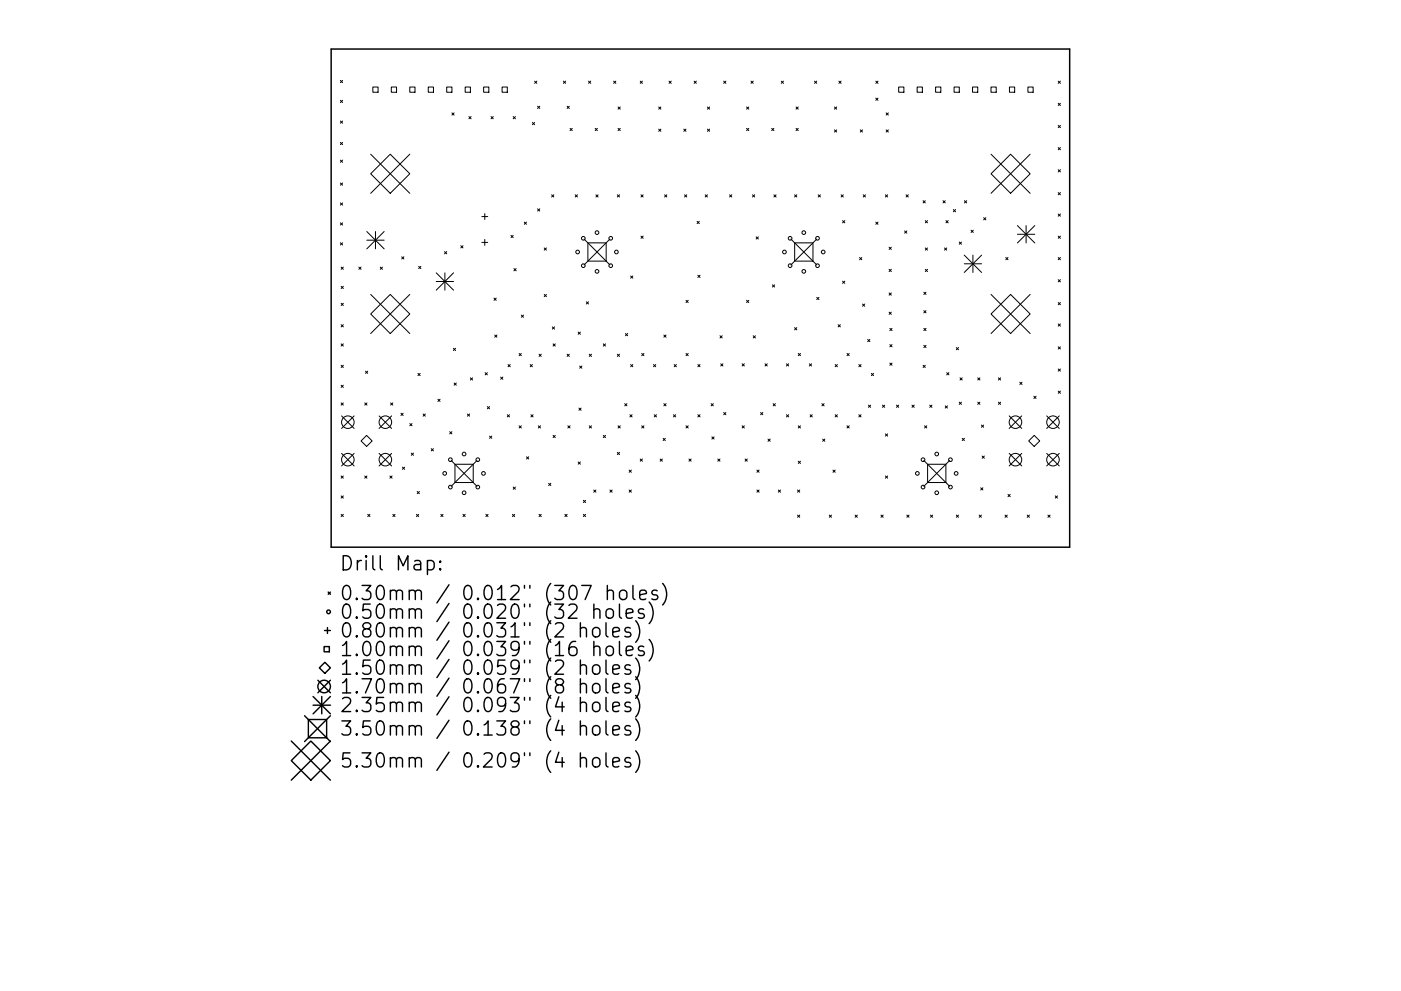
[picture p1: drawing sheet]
<svg xmlns="http://www.w3.org/2000/svg" width="297mm" height="210mm" viewBox="0 0 297 210" stroke-linecap="round" stroke-linejoin="round" font-family="sans-serif">
<path d="M70.2 10.4h156.6v105.7h-156.6z" fill="none" stroke="#000" stroke-width=".31"/>
<g fill="none" stroke="#000" stroke-width=".21">
<path d="M72.2 17.1l.4 .4M72.6 17.1l-.4 .4M79.1 18.5h1.1v1.1h-1.1zM83 18.5h1.1v1.1h-1.1zM86.9 18.5h1.1v1.1h-1.1zM90.8 18.5h1.1v1.1h-1.1zM94.7 18.5h1.1v1.1h-1.1zM98.6 18.5h1.1v1.1h-1.1zM102.5 18.5h1.1v1.1h-1.1zM106.5 18.5h1.1v1.1h-1.1zM113.3 17.2l.5 .5M113.8 17.2l-.5 .5"/>
<path d="M119.5 17.2l.4 .5M119.9 17.2l-.4 .5M124.8 17.2l.4 .5M125.2 17.2l-.4 .5M130.1 17.2l.5 .5M130.6 17.2l-.5 .5M135.7 17.2l.5 .5M136.2 17.2l-.5 .5M141.8 17.2l.5 .5M142.3 17.2l-.5 .5M147.2 17.2l.4 .5M147.6 17.2l-.4 .5"/>
<path d="M153.4 17.2l.5 .5M153.9 17.2l-.5 .5M159.2 17.2l.5 .5M159.7 17.2l-.5 .5M165.6 17.2l.5 .5M166.1 17.2l-.5 .5M172.7 17.2l.5 .5M173.2 17.2l-.5 .5M177.9 17.2l.4 .5M178.3 17.2l-.4 .5M185.7 17.2l.5 .5M186.2 17.2l-.5 .5"/>
<path d="M190.5 18.5h1.1v1.1h-1.1zM194.5 18.5h1.1v1.1h-1.1zM198.4 18.5h1.1v1.1h-1.1zM202.3 18.5h1.1v1.1h-1.1zM206.2 18.5h1.1v1.1h-1.1zM210.1 18.5h1.1v1.1h-1.1zM214 18.5h1.1v1.1h-1.1zM217.9 18.5h1.1v1.1h-1.1zM224.4 17.2l.4 .5M224.8 17.2l-.4 .5M72.2 21.3l.4 .5M72.2 25.7l.4 .4"/>
<path d="M72.2 30.2l.4 .5M72.2 34l.4 .4M72.2 38.8l.4 .5M72.6 21.3l-.4 .5M72.6 25.7l-.4 .4M72.6 30.2l-.4 .5M72.6 34l-.4 .4M72.6 38.8l-.4 .5M78.6 32.7l8.3 8.3M82.7 32.7l4.2 4.2-4.2 4.1-4.1-4.1zM86.9 32.7l-8.3 8.3M95.8 23.9l.5 .5"/>
<path d="M96.3 23.9l-.5 .5M99.4 24.7l.5 .5M99.9 24.7l-.5 .5M104.1 24.7l.5 .5M104.6 24.7l-.5 .5M108.8 24.7l.5 .5M109.3 24.7l-.5 .5M112.9 26l.4 .5M113.3 26l-.4 .5M114 22.5l.4 .5M114.4 22.5l-.4 .5M120.2 22.5l.5 .5"/>
<path d="M120.7 22.5l-.5 .5M120.9 27.2l.4 .5M121.3 27.2l-.4 .5M126.2 27.2l.5 .5M126.7 27.2l-.5 .5M131 22.7l.5 .5M131 27.2l.5 .5M131.5 27.2l-.5 .5M131.5 22.7l-.5 .5M139.7 22.7l.4 .5M139.7 27.4l.4 .5M140.1 22.7l-.4 .5"/>
<path d="M140.1 27.4l-.4 .5M145 27.4l.4 .5M145.4 27.4l-.4 .5M150 22.7l.5 .5M150 27.4l.5 .5M150.5 22.7l-.5 .5M150.5 27.4l-.5 .5M158.3 22.7l.5 .5M158.3 27.2l.5 .5M158.8 22.7l-.5 .5M158.8 27.2l-.5 .5M163.6 27.2l.5 .5"/>
<path d="M164.1 27.2l-.5 .5M168.8 22.7l.4 .5M168.8 27.2l.4 .5M169.2 22.7l-.4 .5M169.2 27.2l-.4 .5M176.9 22.7l.5 .5M176.9 27.6l.5 .4M177.4 27.6l-.5 .4M177.4 22.7l-.5 .5M182.4 27.6l.5 .4M182.9 27.6l-.5 .4M185.7 20.8l.5 .5"/>
<path d="M186.2 20.8l-.5 .5M187.9 23.9l.5 .5M187.9 27.6l.5 .4M188.4 23.9l-.5 .5M188.4 27.6l-.5 .4M210.1 36.9l4.2-4.2 4.1 4.2-4.1 4.1zM210.1 32.7l8.3 8.3M218.4 32.7l-8.3 8.3M224.4 21.9l.4 .5M224.4 26.6l.4 .5M224.4 31.3l.4 .5M224.4 36l.4 .5"/>
<path d="M224.8 21.9l-.4 .5M224.8 26.6l-.4 .5M224.8 31.3l-.4 .5M224.8 36l-.4 .5M72.2 43.1l.4 .4M72.2 47.3l.4 .4M72.2 51.5l.4 .5M72.3 56.7l.5 .4M72.6 43.1l-.4 .4M72.6 47.3l-.4 .4M72.6 51.5l-.4 .5M72.8 56.7l-.5 .4"/>
<path d="M76.1 56.7l.5 .4M76.6 56.7l-.5 .4M77.8 49.1l3.6 3.7M77.8 51h3.6M79.6 49.1v3.7M80.6 56.7l.5 .4M81.1 56.7l-.5 .4M81.4 49.1l-3.6 3.7M85.2 54.5l.4 .5M85.6 54.5l-.4 .5M88.8 56.5l.4 .5M89.2 56.5l-.4 .5"/>
<path d="M92.5 57.9l3.7 3.7M92.5 59.7h3.7M94.2 53.4l.5 .5M94.3 57.9v3.7M94.7 53.4l-.5 .5M96.2 57.9l-3.7 3.7M97.7 52.1l.5 .5M98.2 52.1l-.5 .5M102.2 45.9h1.2M102.2 51.4h1.2M102.8 45.3v1.3M102.8 50.8v1.3"/>
<path d="M108.3 49.9l.5 .5M108.8 49.9l-.5 .5M109 57l.4 .5M109.4 57l-.4 .5M111.2 47.1l.4 .5M111.6 47.1l-.4 .5M114 44.3l.4 .5M114.4 44.3l-.4 .5M115.4 52.6l.5 .5M115.9 52.6l-.5 .5M117 41.3l.4 .5M117.4 41.3l-.4 .5"/>
<path d="M122 41.3l.4 .5M122.4 41.3l-.4 .5M123.8 50.7l5.5 5.5M124.6 51.5h3.9v3.9h-3.9zM126.3 41.3l.5 .5M126.8 41.3l-.5 .5M129.3 50.7l-5.5 5.5M130.9 41.3l.5 .5M131.4 41.3l-.5 .5M133.7 58.6l.5 .4M134.2 58.6l-.5 .4M135.9 41.3l.5 .5"/>
<path d="M135.9 50.1l.5 .5M136.4 41.3l-.5 .5M136.4 50.1l-.5 .5M140.9 41.3l.5 .5M141.4 41.3l-.5 .5M145.1 41.3l.5 .5M145.6 41.3l-.5 .5M147.8 47l.5 .4M148 58.4l.4 .5M148.3 47l-.5 .4M148.4 58.4l-.4 .5M149.5 41.3l.5 .5"/>
<path d="M150 41.3l-.5 .5M154.7 41.3l.5 .5M155.2 41.3l-.5 .5M159.5 41.3l.5 .5M160 41.3l-.5 .5M160.3 50.3l.5 .4M160.8 50.3l-.5 .4M164.1 41.3l.5 .5M164.6 41.3l-.5 .5M167.7 50.7l5.5 5.5M168.5 41.3l.4 .5M168.5 51.5h3.9v3.9h-3.9z"/>
<path d="M168.9 41.3l-.4 .5M173.2 50.7l-5.5 5.5M173.5 41.3l.4 .5M173.9 41.3l-.4 .5M178.3 41.3l.5 .5M178.6 46.8l.5 .5M178.6 59.6l.5 .5M178.8 41.3l-.5 .5M179.1 46.8l-.5 .5M179.1 59.6l-.5 .5M182.2 54.6l.5 .5M182.7 54.6l-.5 .5"/>
<path d="M183 41.3l.5 .5M183.5 41.3l-.5 .5M185.7 47.1l.5 .5M186.2 47.1l-.5 .5M187.7 41.3l.5 .5M188.2 41.3l-.5 .5M188.5 52.4l.5 .5M188.5 57.1l.5 .5M189 52.4l-.5 .5M189 57.1l-.5 .5M191.8 49l.5 .5M192.1 41.3l.5 .5"/>
<path d="M192.3 49l-.5 .5M192.6 41.3l-.5 .5M195.7 42.6l.5 .5M196.2 42.6l-.5 .5M196.2 46.8l.4 .5M196.2 52.6l.4 .5M196.2 57.1l.4 .5M196.6 46.8l-.4 .5M196.6 52.6l-.4 .5M196.6 57.1l-.4 .5M199.9 42.6l.5 .5M200.3 52.6l.4 .5"/>
<path d="M200.4 42.6l-.5 .5M200.6 46.8l.4 .5M200.7 52.6l-.4 .5M201 46.8l-.4 .5M202.1 44.5l.5 .4M202.6 44.5l-.5 .4M203.4 51.4l.5 .4M203.9 51.4l-.5 .4M204.4 54.1l3.7 3.7M204.4 56h3.7M204.5 42.6l.4 .5M204.9 42.6l-.4 .5"/>
<path d="M205.9 48.8l.5 .5M206.3 54.1v3.7M206.4 48.8l-.5 .5M208.1 54.1l-3.7 3.7M208.5 46.2l.5 .5M209 46.2l-.5 .5M213.2 54.6l.5 .5M213.7 54.6l-.5 .5M215.7 47.9l3.7 3.6M215.7 49.7h3.7M217.6 47.9v3.6M219.4 47.9l-3.7 3.6"/>
<path d="M224.4 59.3l.4 .5M224.4 40.9l.4 .4M224.4 45.4l.4 .5M224.4 50.1l.4 .5M224.4 54.6l.4 .5M224.8 59.3l-.4 .5M224.8 40.9l-.4 .4M224.8 45.4l-.4 .5M224.8 50.1l-.4 .5M224.8 54.6l-.4 .5M72.3 60.7l.5 .5M72.3 64.3l.5 .5"/>
<path d="M72.3 68.9l.5 .5M72.3 73l.5 .4M72.3 77.5l.5 .5M72.8 60.7l-.5 .5M72.8 64.3l-.5 .5M72.8 68.9l-.5 .5M72.8 73l-.5 .4M72.8 77.5l-.5 .5M77.5 78.8l.5 .4M78 78.8l-.5 .4M78.6 66.6l4.1-4.1 4.2 4.1-4.2 4.2zM78.6 62.5l8.3 8.3"/>
<path d="M86.9 62.5l-8.3 8.3M88.6 79.2l.5 .5M89.1 79.2l-.5 .5M96.1 73.9l.5 .5M96.6 73.9l-.5 .5M102.9 79.1l.4 .4M103.3 79.1l-.4 .4M104.7 63.3l.5 .4M104.9 71.1l.5 .4M105.2 63.3l-.5 .4M105.4 71.1l-.5 .4M107.7 77.3l.5 .5"/>
<path d="M108.2 77.3l-.5 .5M110.1 75l.4 .5M110.5 75l-.4 .5M110.5 66.9l.5 .4M111 66.9l-.5 .4M112.4 77.3l.5 .5M112.9 77.3l-.5 .5M114.3 75.2l.5 .4M114.8 75.2l-.5 .4M115.4 62.5l.5 .4M115.9 62.5l-.5 .4M117.1 69.4l.5 .4"/>
<path d="M117.3 73l.4 .4M117.6 69.4l-.5 .4M117.7 73l-.4 .4M120.2 75.2l.5 .4M120.7 75.2l-.5 .4M122.6 70.5l.5 .4M122.9 77.7l.5 .4M123.1 70.5l-.5 .4M123.4 77.7l-.5 .4M124.3 64l.5 .5M124.8 64l-.5 .5M124.9 75.2l.5 .4"/>
<path d="M125.4 75.2l-.5 .4M127.9 73l.5 .4M128.4 73l-.5 .4M130.9 75.2l.5 .4M131.4 75.2l-.5 .4M132.6 70.8l.5 .4M133.1 70.8l-.5 .4M133.7 77.3l.5 .5M134.2 77.3l-.5 .5M136.1 75l.4 .5M136.5 75l-.4 .5M138.6 77.3l.4 .5"/>
<path d="M139 77.3l-.4 .5M140.8 71.1l.4 .4M141.2 71.1l-.4 .4M142.9 77.3l.5 .5M143.4 77.3l-.5 .5M145.4 63.7l.5 .5M145.4 75l.5 .5M145.9 63.7l-.5 .5M145.9 75l-.5 .5M148 77.3l.4 .5M148.4 77.3l-.4 .5M152.7 71.2l.4 .5"/>
<path d="M152.8 77.2l.5 .5M153.1 71.2l-.4 .5M153.3 77.2l-.5 .5M157.3 77.2l.5 .5M157.8 77.2l-.5 .5M158.3 63.7l.5 .5M158.8 63.7l-.5 .5M159.7 71.2l.5 .5M160.2 71.2l-.5 .5M162.2 77.2l.5 .5M162.7 77.2l-.5 .5M163.8 60.4l.4 .5"/>
<path d="M164.2 60.4l-.4 .5M166.7 77.2l.5 .5M167.2 77.2l-.5 .5M168.5 69.5l.4 .5M168.9 69.5l-.4 .5M169.2 75l.5 .5M169.7 75l-.5 .5M171.6 77.2l.5 .5M172.1 77.2l-.5 .5M173.2 63.1l.4 .5M173.6 63.1l-.4 .5M177.1 77.3l.4 .5"/>
<path d="M177.5 77.3l-.4 .5M177.7 68.9l.5 .5M178.2 68.9l-.5 .5M179.6 75l.5 .5M180.1 75l-.5 .5M182.1 77.3l.5 .5M182.6 77.3l-.5 .5M182.9 64.5l.4 .5M183.3 64.5l-.4 .5M184 72l.4 .5M184.4 72l-.4 .5M184.7 79.2l.5 .5"/>
<path d="M185.2 79.2l-.5 .5M188.5 62.2l.5 .4M188.5 66.2l.5 .5M188.7 69.7l.4 .4M188.7 73.1l.4 .5M188.7 77l.4 .5M189 66.2l-.5 .5M189 62.2l-.5 .4M189.1 69.7l-.4 .4M189.1 73.1l-.4 .5M189.1 77l-.4 .5M195.7 77.5l.5 .5"/>
<path d="M195.9 62l.4 .5M195.9 65.9l.4 .5M195.9 69.7l.4 .4M195.9 73.3l.4 .4M196.2 77.5l-.5 .5M196.3 65.9l-.4 .5M196.3 62l-.4 .5M196.3 69.7l-.4 .4M196.3 73.3l-.4 .4M200.7 79.1l.5 .4M201.2 79.1l-.5 .4M202.8 73.7l.4 .5"/>
<path d="M203.2 73.7l-.4 .5M210.1 66.6l4.2-4.1 4.1 4.1-4.1 4.2zM210.1 62.5l8.3 8.3M218.4 62.5l-8.3 8.3M224.4 68.7l.4 .5M224.4 64.2l.4 .5M224.4 73.6l.4 .5M224.4 78.3l.4 .5M224.8 64.2l-.4 .5M224.8 68.7l-.4 .5M224.8 73.6l-.4 .5M224.8 78.3l-.4 .5"/>
<path d="M72.3 81.7l.5 .5M72.3 85.5l.5 .5M72.4 88.2l2.7 2.7M72.4 96.2l2.7 2.7M72.8 81.7l-.5 .5M72.8 85.5l-.5 .5M75.1 88.2l-2.7 2.7M75.1 96.2l-2.7 2.7M76.6 93.5l1.1-1.1 1.2 1.1-1.2 1.2zM77.3 85.5l.5 .5M77.8 85.5l-.5 .5M80.4 96.2l2.6 2.7"/>
<path d="M80.4 88.2l2.6 2.7M82.8 85.5l.5 .5M83 88.2l-2.6 2.7M83 96.2l-2.6 2.7M83.3 85.5l-.5 .5M85 87.7l.5 .4M85.3 99.1l.5 .5M85.5 87.7l-.5 .4M85.8 99.1l-.5 .5M86.9 89.9l.5 .4M87.2 96.1l.5 .5M87.4 89.9l-.5 .4"/>
<path d="M87.7 96.1l-.5 .5M89.7 87.8l.5 .5M90.2 87.8l-.5 .5M91.4 95.2l.5 .5M91.9 95.2l-.5 .5M92.8 84.7l.5 .5M93.3 84.7l-.5 .5M95.3 91.6l.5 .5M95.7 97.7l5.4 5.5M95.8 91.6l-.5 .5M96.3 81.3l.5 .4M96.5 98.5h3.8v3.9h-3.8z"/>
<path d="M96.8 81.3l-.5 .4M99.1 87.8l.5 .5M99.6 87.8l-.5 .5M99.7 80.2l.5 .4M100.2 80.2l-.5 .4M101.1 97.7l-5.4 5.5M103.3 86.3l.5 .4M103.8 92.5l.5 .5M103.8 86.3l-.5 .4M104.3 92.5l-.5 .5M106.1 80l.5 .5M106.6 80l-.5 .5"/>
<path d="M107.6 88l.4 .5M108 88l-.4 .5M110.1 90.3l.4 .5M110.5 90.3l-.4 .5M111.6 96.9l.5 .5M112.1 96.9l-.5 .5M112.6 88l.4 .5M113 88l-.4 .5M114.1 90.3l.5 .5M114.6 90.3l-.5 .5M117.3 92.4l.4 .4M117.7 92.4l-.4 .4"/>
<path d="M120.4 90.3l.5 .5M120.9 90.3l-.5 .5M122.6 98l.5 .5M122.7 86.6l.5 .5M123.1 98l-.5 .5M123.2 86.6l-.5 .5M124.9 90.3l.5 .5M125.4 90.3l-.5 .5M127.9 92.4l.5 .4M128.4 92.4l-.5 .4M130.9 96l.5 .4M131 90.3l.5 .5"/>
<path d="M131.4 96l-.5 .4M131.5 90.3l-.5 .5M132.5 85.6l.4 .5M132.9 85.6l-.4 .5M133.4 99.7l.5 .5M133.5 88l.5 .5M133.9 99.7l-.5 .5M134 88l-.5 .5M135.7 97.4l.5 .5M136.1 90.3l.4 .5M136.2 97.4l-.5 .5M136.5 90.3l-.4 .5"/>
<path d="M138.7 88l.5 .5M139.2 88l-.5 .5M140 97.4l.4 .5M140.4 97.4l-.4 .5M140.6 93l.5 .5M140.8 85.6l.4 .5M141.1 93l-.5 .5M141.2 85.6l-.4 .5M142.8 88l.5 .5M143.3 88l-.5 .5M145.4 90.3l.5 .5M145.9 90.3l-.5 .5"/>
<path d="M146.1 97.4l.4 .5M146.5 97.4l-.4 .5M148 88l.4 .5M148.4 88l-.4 .5M150.8 85.6l.4 .5M150.9 92.7l.5 .5M151.2 85.6l-.4 .5M151.4 92.7l-.5 .5M152.2 97.4l.5 .5M152.7 97.4l-.5 .5M153.4 87.5l.5 .5M153.9 87.5l-.5 .5"/>
<path d="M157.3 90.3l.5 .5M157.8 90.3l-.5 .5M158 97.4l.4 .5M158.4 97.4l-.4 .5M160.5 99.7l.4 .5M160.9 99.7l-.4 .5M161.3 87.5l.4 .5M161.7 87.5l-.4 .5M162.8 93.2l.5 .4M163.3 93.2l-.5 .4M163.9 85.6l.5 .5M164.4 85.6l-.5 .5"/>
<path d="M166.7 88l.5 .5M167.2 88l-.5 .5M169.2 90.3l.5 .5M169.2 97.9l.5 .4M169.7 90.3l-.5 .5M169.7 97.9l-.5 .4M171.8 88l.4 .5M172.2 88l-.4 .5M174.3 85.6l.4 .5M174.4 93.2l.5 .4M174.7 85.6l-.4 .5M174.9 93.2l-.5 .4"/>
<path d="M176.6 99.7l.5 .5M177.1 99.7l-.5 .5M177.1 88l.4 .5M177.5 88l-.4 .5M179.6 90.3l.5 .5M180.1 90.3l-.5 .5M182.1 88l.5 .5M182.6 88l-.5 .5M184.1 86l.5 .4M184.6 86l-.5 .4M187.1 86l.5 .4M187.6 86l-.5 .4"/>
<path d="M187.7 92.1l.5 .4M188.2 92.1l-.5 .4M190.1 86l.4 .4M190.5 86l-.4 .4M193.4 86l.4 .4M193.8 86l-.4 .4M195.9 97.7l5.4 5.5M196 90.3l.5 .5M196.5 90.3l-.5 .5M196.7 98.5h3.8v3.9h-3.8zM197.1 86l.5 .4M197.6 86l-.5 .4"/>
<path d="M200.4 86.1l.5 .5M200.9 86.1l-.5 .5M201.3 97.7l-5.4 5.5M203.4 85.3l.5 .5M203.5 80.2l.5 .4M203.9 85.3l-.5 .5M204 80.2l-.5 .4M204 93l.5 .5M204.5 93l-.5 .5M207.3 80.2l.5 .4M207.3 85.3l.5 .5M207.8 80.2l-.5 .4"/>
<path d="M207.8 85.3l-.5 .5M208.1 90.2l.4 .5M208.2 96.8l.5 .4M208.5 90.2l-.4 .5M208.7 96.8l-.5 .4M211.7 80.2l.5 .4M211.7 85.3l.5 .5M212.2 85.3l-.5 .5M212.2 80.2l-.5 .4M214 96.2l2.6 2.7M214 88.2l2.6 2.7M216.2 81.1l.5 .5"/>
<path d="M216.6 88.2l-2.6 2.7M216.6 96.2l-2.6 2.7M216.7 81.1l-.5 .5M218.1 93.5l1.2-1.1 1.1 1.1-1.1 1.2zM219.2 84.1l.5 .4M219.7 84.1l-.5 .4M221.9 88.2l2.7 2.7M221.9 96.2l2.7 2.7M224.4 83l.4 .4M224.6 88.2l-2.7 2.7M224.6 96.2l-2.7 2.7M224.8 83l-.4 .4"/>
<path d="M72.3 101l.5 .5M72.3 105.2l.5 .5M72.3 109.1l.5 .5M72.8 101l-.5 .5M72.8 105.2l-.5 .5M72.8 109.1l-.5 .5M77.3 101l.5 .5M77.8 101l-.5 .5M78 109.1l.4 .5M78.4 109.1l-.4 .5M82.7 101l.4 .5M83.1 101l-.4 .5"/>
<path d="M83.3 109.1l.5 .5M83.8 109.1l-.5 .5M88.3 109.1l.5 .5M88.5 104.3l.4 .4M88.8 109.1l-.5 .5M88.9 104.3l-.4 .4M93.5 109.1l.4 .5M93.9 109.1l-.4 .5M98.2 109.1l.4 .5M98.6 109.1l-.4 .5M103 109.1l.5 .5M103.5 109.1l-.5 .5"/>
<path d="M108.7 109.1l.4 .5M108.8 103.3l.5 .5M109.1 109.1l-.4 .5M109.3 103.3l-.5 .5M114.3 109.1l.5 .5M114.8 109.1l-.5 .5M116.3 102.6l.5 .4M116.8 102.6l-.5 .4M119.8 109.1l.4 .5M120.2 109.1l-.4 .5M123.7 106.2l.5 .4M123.7 109.1l.5 .5"/>
<path d="M124.2 106.2l-.5 .4M124.2 109.1l-.5 .5M125.9 104l.4 .4M126.3 104l-.4 .4M129.3 104l.5 .4M129.8 104l-.5 .4M133.4 104l.5 .4M133.9 104l-.5 .4M160.5 104l.4 .4M160.9 104l-.4 .4M165 104l.5 .4M165.5 104l-.5 .4"/>
<path d="M169.1 104l.5 .4M169.1 109.3l.5 .5M169.6 104l-.5 .4M169.6 109.3l-.5 .5M175.8 109.3l.5 .5M176.3 109.3l-.5 .5M181.3 109.3l.5 .5M181.8 109.3l-.5 .5M186.8 109.3l.5 .5M187.3 109.3l-.5 .5M187.7 101l.5 .5M188.2 101l-.5 .5"/>
<path d="M192.3 109.3l.4 .5M192.7 109.3l-.4 .5M197.3 109.3l.4 .5M197.7 109.3l-.4 .5M202.8 109.3l.4 .5M203.2 109.3l-.4 .5M207.6 109.3l.5 .5M207.9 103.5l.5 .5M208.1 109.3l-.5 .5M208.4 103.5l-.5 .5M213.1 109.3l.5 .5M213.6 109.3l-.5 .5"/>
<path d="M213.7 104.9l.5 .5M214.2 104.9l-.5 .5M217.8 109.3l.5 .5M218.3 109.3l-.5 .5M222.2 109.3l.4 .5M222.6 109.3l-.4 .5M223.7 105.2l.5 .5M224.2 105.2l-.5 .5"/>
<circle cx="122.5" cy="53.5" r=".39"/>
<circle cx="123.7" cy="56.4" r=".39"/>
<circle cx="123.7" cy="50.6" r=".39"/>
<circle cx="126.6" cy="49.4" r=".39"/>
<circle cx="126.6" cy="57.6" r=".39"/>
<circle cx="129.5" cy="56.4" r=".39"/>
<circle cx="129.5" cy="50.6" r=".39"/>
<circle cx="130.7" cy="53.5" r=".39"/>
<circle cx="166.3" cy="53.5" r=".39"/>
<circle cx="167.5" cy="56.4" r=".39"/>
<circle cx="167.5" cy="50.6" r=".39"/>
<circle cx="170.4" cy="49.4" r=".39"/>
<circle cx="170.4" cy="57.6" r=".39"/>
<circle cx="173.3" cy="56.4" r=".39"/>
<circle cx="173.3" cy="50.6" r=".39"/>
<circle cx="174.5" cy="53.5" r=".39"/>
<circle cx="73.8" cy="89.6" r="1.33"/>
<circle cx="73.8" cy="97.5" r="1.33"/>
<circle cx="81.7" cy="89.6" r="1.33"/>
<circle cx="81.7" cy="97.5" r="1.33"/>
<circle cx="95.5" cy="97.5" r=".39"/>
<circle cx="98.4" cy="96.3" r=".39"/>
<circle cx="101.3" cy="97.5" r=".39"/>
<circle cx="195.7" cy="97.5" r=".39"/>
<circle cx="198.6" cy="96.3" r=".39"/>
<circle cx="201.5" cy="97.5" r=".39"/>
<circle cx="215.3" cy="89.6" r="1.33"/>
<circle cx="215.3" cy="97.5" r="1.33"/>
<circle cx="223.3" cy="89.6" r="1.33"/>
<circle cx="223.3" cy="97.5" r="1.33"/>
<circle cx="94.3" cy="100.4" r=".39"/>
<circle cx="95.5" cy="103.3" r=".39"/>
<circle cx="98.4" cy="104.5" r=".39"/>
<circle cx="101.3" cy="103.3" r=".39"/>
<circle cx="102.5" cy="100.4" r=".39"/>
<circle cx="194.5" cy="100.4" r=".39"/>
<circle cx="195.7" cy="103.3" r=".39"/>
<circle cx="198.6" cy="104.5" r=".39"/>
<circle cx="201.5" cy="103.3" r=".39"/>
<circle cx="202.7" cy="100.4" r=".39"/>
</g>
<g fill="none" stroke="#000" stroke-width=".3">
<path d="M72.8 117.9a1.58 1.58 0 0 1 1.7 1 1.58 1.58 0 0 1-.6 1.9l-1.1 .1zM75.8 118.9v2M76.6 118.9a.77 .77 0 0 0-.8 .6M77.6 117.9l-.1 .2 .1 .1 .2-.1-.2-.2v.3M77.6 118.9v2M79.1 117.9v2.6l.4 .4M80.6 117.9v2.6l.5 .4M87.9 119.1l.3-.2 .9 .2 .1 .2v1.6M89.2 119.6l-1 .2a.59 .59 0 0 0-.4 .5 .59 .59 0 0 0 .4 .6l1-.1M90.6 119.1l.9-.2 .6 .6v.8l-.3 .5-.3 .1-.9-.1M90.6 118.9v3M93.3 119.1l.2 .1-.2 .1-.1-.1 .1-.1v.2"/>
<path d="M68.7 137.2h1.1v1.1h-1.1zM68.8 133.8h1.3M69.4 133.1v1.3M69.6 125.6l.5 .5M70.1 125.6l-.5 .5M72.6 136.9l.9-.8v3M72.6 139.1h1.7M72.9 124.5a.72 .72 0 0 1 .7-.3 .72 .72 0 0 1 .6 .6 1.76 1.76 0 0 1-.6 2.4 .77 .77 0 0 1-.8-.6 2.56 2.56 0 0 1 .1-2.1zM73.1 128.3a.71 .71 0 0 1 1.1 .4 1.76 1.76 0 0 1-.6 2.5 .77 .77 0 0 1-.8-.6 2.34 2.34 0 0 1 .3-2.3zM73.1 132.3a.71 .71 0 0 1 1.1 .4 1.76 1.76 0 0 1-.6 2.4 .77 .77 0 0 1-.8-.5 2.34 2.34 0 0 1 .3-2.3zM75.6 126.9l.2 .2-.2 .1-.1-.1 .1-.2v.3M75.6 130.9l.2 .1-.2 .2-.1-.2 .1-.1v.3"/>
<path d="M75.6 134.8l.2 .2-.2 .1-.1-.1 .1-.2v.3M75.6 138.8l.2 .1-.2 .2-.1-.2 .1-.1v.3M76.8 124.2h1.8l-1 1.2a.81 .81 0 0 1 1 .5v.7l-.3 .5-.2 .1h-.9l-.4-.3M77.3 136.2a.71 .71 0 0 1 1.2 .5 1.76 1.76 0 0 1-.6 2.4 .77 .77 0 0 1-.8-.6 2.34 2.34 0 0 1 .2-2.3zM77.5 133.4l-.3-.1a.62 .62 0 0 1-.3-.7 .62 .62 0 0 1 .6-.5l.8 .2a.62 .62 0 0 1 .3 .6 .62 .62 0 0 1-.5 .5h-.6l-.6 .6 .2 .8 .4 .3 .8-.1 .3-.4-.1-.9-.4-.3M78.5 128.2h-1.4l-.2 1.4 .4-.3 1 .2 .3 .4-.1 1-.4 .3h-.8l-.4-.3M80.1 124.5a.72 .72 0 0 1 .7-.3 .72 .72 0 0 1 .5 .6 1.76 1.76 0 0 1-.5 2.4 .77 .77 0 0 1-.9-.6 2.56 2.56 0 0 1 .2-2.1zM80.1 128.5a.72 .72 0 0 1 .7-.3 .72 .72 0 0 1 .5 .5 1.76 1.76 0 0 1-.5 2.5 .77 .77 0 0 1-.9-.6 2.56 2.56 0 0 1 .2-2.1zM80.1 132.4a.72 .72 0 0 1 .7-.3 .72 .72 0 0 1 .5 .6 1.76 1.76 0 0 1-.5 2.4 .77 .77 0 0 1-.9-.5 2.56 2.56 0 0 1 .2-2.2zM80.1 136.4a.72 .72 0 0 1 .7-.3 .72 .72 0 0 1 .5 .6 1.76 1.76 0 0 1-.5 2.4 .77 .77 0 0 1-.9-.6 2.56 2.56 0 0 1 .2-2.1zM82.8 125.5a.74 .74 0 0 1 1.3 .1v1.6M82.8 129.5a.75 .75 0 0 1 1.3 .1v1.6"/>
<path d="M82.8 133.4a.74 .74 0 0 1 1.3 .2v1.5M82.8 137.4a.75 .75 0 0 1 1.3 .1v1.6M82.8 125.2v2M82.8 129.2v2M82.8 133.1v2M82.8 137.1v2M84.1 125.6l.4-.4 .7 .2 .1 .2v1.6M84.1 129.6l.4-.4 .7 .1 .1 .3v1.6M84.1 133.6l.4-.5 .7 .2 .1 .3v1.5M84.1 137.5l.4-.4 .7 .1 .1 .3v1.6M84.5 120.9v-3l1 2.2 1-2.2v3M86.8 125.5a.74 .74 0 0 1 1.3 .1v1.6"/>
<path d="M86.8 129.5a.75 .75 0 0 1 1.3 .1v1.6M86.8 133.4a.74 .74 0 0 1 1.3 .2v1.5M86.8 137.4a.75 .75 0 0 1 1.3 .1v1.6M86.8 125.2v2M86.8 129.2v2M86.8 133.1v2M86.8 137.1v2M88.1 125.6l.4-.4 .7 .2 .1 .2v1.6M88.1 129.6l.4-.4 .7 .1 .1 .3v1.6M88.1 133.6l.4-.5 .7 .2 .1 .3v1.5M88.1 137.5l.4-.4 .7 .1 .1 .3v1.6M93.3 120.6l.2 .2-.2 .1-.1-.1 .1-.2v.3"/>
<path d="M95.2 124.1l-2.6 3.8M95.2 128l-2.6 3.9M95.2 132l-2.6 3.8M95.2 135.9l-2.6 3.9M95.2 139.9l-2.6 3.9M98.6 124.5a.72 .72 0 0 1 .8-.3 .72 .72 0 0 1 .5 .6 1.76 1.76 0 0 1-.6 2.4 .77 .77 0 0 1-.8-.6 2.56 2.56 0 0 1 .1-2.1zM98.6 132.4a.72 .72 0 0 1 .8-.3 .72 .72 0 0 1 .5 .6 1.76 1.76 0 0 1-.6 2.4 .77 .77 0 0 1-.8-.5 2.56 2.56 0 0 1 .1-2.2zM98.8 128.3a.71 .71 0 0 1 1.1 .4 1.76 1.76 0 0 1-.6 2.5 .77 .77 0 0 1-.8-.6 2.34 2.34 0 0 1 .3-2.3zM98.8 136.2a.71 .71 0 0 1 1.1 .5 1.76 1.76 0 0 1-.6 2.4 .77 .77 0 0 1-.8-.6 2.34 2.34 0 0 1 .3-2.3zM101.3 126.9l.2 .2-.2 .1-.1-.1 .1-.2v.3M101.3 130.9l.2 .1-.2 .2-.1-.2 .1-.1v.3M101.3 134.8l.2 .2-.2 .1-.1-.1 .1-.2v.3"/>
<path d="M101.3 138.8l.2 .1-.2 .2-.1-.2 .1-.1v.3M102.9 124.5a.72 .72 0 0 1 .7-.3 .72 .72 0 0 1 .6 .6 1.76 1.76 0 0 1-.6 2.4 .77 .77 0 0 1-.8-.6 2.56 2.56 0 0 1 .1-2.1zM103.1 128.3a.71 .71 0 0 1 1.1 .4 1.76 1.76 0 0 1-.6 2.5 .77 .77 0 0 1-.8-.6 2.34 2.34 0 0 1 .3-2.3zM103.1 132.3a.71 .71 0 0 1 1.1 .4 1.76 1.76 0 0 1-.6 2.4 .77 .77 0 0 1-.8-.5 2.34 2.34 0 0 1 .3-2.3zM103.1 136.2a.71 .71 0 0 1 1.1 .5 1.76 1.76 0 0 1-.6 2.4 .77 .77 0 0 1-.8-.6 2.34 2.34 0 0 1 .3-2.3zM105.3 132.1h1.9l-1 1.2a.81 .81 0 0 1 1 .5v.8l-.3 .4-.3 .1h-.8l-.5-.3M105.3 136.1h1.9l-1 1.1a.81 .81 0 0 1 1 .6v.7l-.3 .4-.3 .2h-.8l-.5-.3M105.5 125.1l.8-.9v3M105.5 128.5l.4-.3h.7a.81 .81 0 0 1 .5 1.3l-1.8 1.7h1.9M105.5 127.2h1.7M108.3 124.5l.5-.3h.7a.81 .81 0 0 1 .4 1.3l-1.7 1.7h1.9M108.3 133l.9-.9v3"/>
<path d="M108.3 135.1h1.8M108.6 128.5a.72 .72 0 0 1 .8-.3 .72 .72 0 0 1 .5 .5 1.76 1.76 0 0 1-.6 2.5 .77 .77 0 0 1-.8-.6 2.56 2.56 0 0 1 .1-2.1zM110.1 137.4l-.6 .5h-.6l-.6-.5v-.7l.3-.5 .9-.1 .4 .3a1.98 1.98 0 0 1-.7 2.7h-.6M111.2 124.2v.6M111.2 128.2v.5M111.2 132.1v.6M111.2 136.1v.6M112.3 124.2v.6M112.3 128.2v.5M112.3 132.1v.6M112.3 136.1v.6M116.8 123.8a3.4 3.4 0 0 0 0 4.6"/>
<path d="M116.8 127.7a3.4 3.4 0 0 0 0 4.6M116.8 131.7a3.4 3.4 0 0 0 0 4.6M116.8 135.7a3.4 3.4 0 0 0 0 4.5M116.8 139.6a3.4 3.4 0 0 0 0 4.6M117.6 124.2h1.9l-1 1.2a.81 .81 0 0 1 1 .5v.7l-.3 .5-.3 .1h-.8l-.5-.3M117.6 128.2h1.9l-1 1.1a.81 .81 0 0 1 1 .6v.7l-.3 .4-.3 .2h-.8l-.5-.3M117.8 132.4l.4-.3h.7a.81 .81 0 0 1 .4 1.3l-1.7 1.7h1.9M117.8 136.9l.8-.8v3M117.8 139.1h1.7M120.6 128.5l.5-.3h.7a.81 .81 0 0 1 .4 1.3l-1.7 1.7h1.8M120.9 124.5a.72 .72 0 0 1 .7-.3 .72 .72 0 0 1 .6 .6 1.76 1.76 0 0 1-.6 2.4 .77 .77 0 0 1-.8-.6 2.56 2.56 0 0 1 .1-2.1zM122.1 136.1a1.19 1.19 0 0 0-1.5 1.3v1.1l.3 .4 .9 .2 .4-.3 .1-1-.2-.4-.9-.2-.6 .6"/>
<path d="M123.1 133.4a.74 .74 0 0 1 1.2 .2v1.5M123.1 132.1v3M123.3 124.2h2l-1.2 3M125.8 133.4a.81 .81 0 0 1 .8-.3 .81 .81 0 0 1 .6 .6v.9a.81 .81 0 0 1-.8 .6 .81 .81 0 0 1-.8-.6v-.9zM125.9 129.5a.75 .75 0 0 1 1.3 .1v1.6M125.9 137.4a.75 .75 0 0 1 1.3 .1v1.6M125.9 128.2v3M125.9 136.1v3M128.5 132.1v2.6l.4 .4M128.6 129.5a.81 .81 0 0 1 .8-.3 .81 .81 0 0 1 .7 .5v.9a.81 .81 0 0 1-.8 .6 .81 .81 0 0 1-.8-.6v-.9zM128.6 137.4a.81 .81 0 0 1 .8-.3 .81 .81 0 0 1 .7 .6v.8a.81 .81 0 0 1-.8 .6 .81 .81 0 0 1-.8-.6v-.8zM128.8 125.5a.74 .74 0 0 1 1.3 .1v1.6"/>
<path d="M128.8 124.2v3M129.9 134.1l1.4-.3-.1-.5-.9-.2-.4 .5v1.1l.2 .3 .2 .1 .9-.1M131.3 128.2v2.5l.5 .5M131.3 136.1v2.6l.5 .4M131.5 125.5a.81 .81 0 0 1 .8-.3 .81 .81 0 0 1 .6 .6v.8a.81 .81 0 0 1-.8 .6 .81 .81 0 0 1-.8-.6v-.8zM132.8 130.2l1.4-.3-.1-.6-.9-.1-.4 .4v1.1l.1 .3 .3 .2 .9-.2M132.8 138.1l1.4-.3-.1-.6-.9-.1-.4 .4v1.2l.1 .2 .3 .2 .9-.2M133.6 133.3l-.7-.2-.4 .5 .1 .4 1 .3 .2 .3-.2 .4-.3 .1-.8-.1M134.2 124.2v2.6l.4 .4M134.8 131.7a3.4 3.4 0 0 1 0 4.6M134.8 139.6a3.4 3.4 0 0 1 0 4.6M135.6 126.2l1.5-.3-.2-.5-.8-.2-.5 .4v1.2l.2 .3 .3 .1 .8-.1"/>
<path d="M136.5 129.3l-.7-.1-.5 .4 .2 .4 1 .3 .1 .3-.1 .4-.3 .2-.9-.2M136.5 137.2l-.7-.1-.5 .4 .2 .4 1 .3 .1 .3-.1 .4-.3 .2-.9-.2M137.6 127.7a3.4 3.4 0 0 1 0 4.6M137.6 135.7a3.4 3.4 0 0 1 0 4.5M139.3 125.4l-.7-.2-.4 .4 .1 .5 1 .3 .2 .2-.2 .5-.2 .1-.9-.1M140.5 123.8a3.4 3.4 0 0 1 0 4.6M61.8 157.2l8.3 8.3M64.6 151.9l5.5 5.4M65.4 152.7h3.9v3.8h-3.9zM66.4 147.8l3.7 3.7M66.4 149.6h3.7M67.4 144.3l2.7 2.7"/>
<path d="M67.7 141.7l1.2-1.2 1.2 1.2-1.2 1.2zM68.2 147.8v3.7M70.1 144.3l-2.7 2.7M70.1 147.8l-3.7 3.7M70.1 151.9l-5.5 5.4M70.1 157.2l-8.3 8.3M72.5 153h1.8l-1 1.1a.81 .81 0 0 1 1 .6v.7l-.2 .4-.3 .2h-.9l-.4-.3M72.6 140.9l.9-.9v3M72.6 144.9l.9-.9v3M72.6 148.3l.5-.3h.7a.81 .81 0 0 1 .4 1.3l-1.7 1.7h1.8M72.6 143h1.7M72.6 147h1.7"/>
<path d="M74.2 159.7h-1.4l-.2 1.5 .5-.3 1 .1 .2 .4-.1 1-.4 .3h-.7l-.5-.3M75.6 142.8l.2 .1-.2 .1-.1-.1 .1-.1v.2M75.6 146.7l.2 .2-.2 .1-.1-.1 .1-.2v.3M75.6 150.7l.2 .1-.2 .2-.1-.2 .1-.1v.3M75.6 155.7l.2 .1-.2 .2-.1-.2 .1-.1v.3M76.8 144h2l-1.3 3M76.8 148h1.8l-1 1.1a.81 .81 0 0 1 1 .6v.7l-.3 .4-.2 .2h-.9l-.4-.3M76.8 159.7h1.8l-1 1.2a.81 .81 0 0 1 1 .5v.8l-.3 .4-.2 .1h-.9l-.4-.3M78.5 140h-1.4l-.2 1.5 .4-.3 1 .1 .3 .5-.1 1-.4 .2h-.8l-.4-.2M78.5 153h-1.4l-.2 1.4 .4-.3 1 .1 .3 .5-.1 1-.4 .3h-.8l-.4-.3M80.1 140.3a.72 .72 0 0 1 .7-.2 .72 .72 0 0 1 .5 .5 1.76 1.76 0 0 1-.5 2.4 .77 .77 0 0 1-.9-.5 2.56 2.56 0 0 1 .2-2.2zM80.1 144.3a.72 .72 0 0 1 .7-.3 .72 .72 0 0 1 .5 .6 1.76 1.76 0 0 1-.5 2.4 .77 .77 0 0 1-.9-.6 2.56 2.56 0 0 1 .2-2.1z"/>
<path d="M80.1 153.2a.72 .72 0 0 1 .7-.2 .72 .72 0 0 1 .5 .5 1.76 1.76 0 0 1-.5 2.5 .77 .77 0 0 1-.9-.6 2.56 2.56 0 0 1 .2-2.2zM81.3 148h-1.4l-.1 1.4 .4-.3 1 .2 .3 .4-.2 1-.4 .3h-.7l-.4-.3M82.8 141.3a.74 .74 0 0 1 1.3 .2v1.5M82.8 145.3a.75 .75 0 0 1 1.3 .1v1.6M82.8 149.3a.75 .75 0 0 1 1.3 .1v1.6M82.8 154.2a.75 .75 0 0 1 1.3 .2v1.6M82.8 141v2M82.8 145v2M82.8 149v2M82.8 154v2M84.1 141.5l.4-.5 .7 .2 .1 .3v1.5M84.1 145.4l.4-.4 .7 .2 .1 .2v1.6"/>
<path d="M84.1 149.4l.4-.4 .7 .1 .1 .3v1.6M84.1 154.4l.4-.4 .7 .1 .1 .3v1.6M86.8 141.3a.74 .74 0 0 1 1.3 .2v1.5M86.8 145.3a.75 .75 0 0 1 1.3 .1v1.6M86.8 149.3a.75 .75 0 0 1 1.3 .1v1.6M86.8 154.2a.75 .75 0 0 1 1.3 .2v1.6M86.8 141v2M86.8 145v2M86.8 149v2M86.8 154v2M88.1 141.5l.4-.5 .7 .2 .1 .3v1.5M88.1 145.4l.4-.4 .7 .2 .1 .2v1.6"/>
<path d="M88.1 149.4l.4-.4 .7 .1 .1 .3v1.6M88.1 154.4l.4-.4 .7 .1 .1 .3v1.6M95.2 143.9l-2.6 3.8M95.2 147.8l-2.6 3.9M95.2 152.8l-2.6 3.9M95.2 159.6l-2.6 3.8M98.6 140.3a.72 .72 0 0 1 .8-.2 .72 .72 0 0 1 .5 .5 1.76 1.76 0 0 1-.6 2.4 .77 .77 0 0 1-.8-.5 2.56 2.56 0 0 1 .1-2.2zM98.6 148.3a.72 .72 0 0 1 .8-.3 .72 .72 0 0 1 .5 .5 1.76 1.76 0 0 1-.6 2.5 .77 .77 0 0 1-.8-.6 2.56 2.56 0 0 1 .1-2.1zM98.6 153.2a.72 .72 0 0 1 .8-.2 .72 .72 0 0 1 .5 .5 1.76 1.76 0 0 1-.6 2.5 .77 .77 0 0 1-.8-.6 2.56 2.56 0 0 1 .1-2.2zM98.8 144.2a.71 .71 0 0 1 1.1 .4 1.76 1.76 0 0 1-.6 2.4 .77 .77 0 0 1-.8-.6 2.34 2.34 0 0 1 .3-2.2zM101.3 142.8l.2 .1-.2 .1-.1-.1 .1-.1v.2M101.3 146.7l.2 .2-.2 .1-.1-.1 .1-.2v.3"/>
<path d="M101.3 150.7l.2 .1-.2 .2-.1-.2 .1-.1v.3M101.3 155.7l.2 .1-.2 .2-.1-.2 .1-.1v.3M102.6 153.8l.9-.8v3M102.6 156h1.7M103.1 140.2a.71 .71 0 0 1 1.1 .4 1.76 1.76 0 0 1-.6 2.4 .77 .77 0 0 1-.8-.5 2.34 2.34 0 0 1 .3-2.3zM103.1 144.2a.71 .71 0 0 1 1.1 .4 1.76 1.76 0 0 1-.6 2.4 .77 .77 0 0 1-.8-.6 2.34 2.34 0 0 1 .3-2.2zM103.1 148.1a.71 .71 0 0 1 1.1 .4 1.76 1.76 0 0 1-.6 2.5 .77 .77 0 0 1-.8-.6 2.34 2.34 0 0 1 .3-2.3zM105.3 153h1.9l-1 1.1a.81 .81 0 0 1 1 .6v.7l-.3 .4-.3 .2h-.8l-.5-.3M105.9 159.9a.71 .71 0 0 1 1.2 .4 1.76 1.76 0 0 1-.6 2.4 .77 .77 0 0 1-.9-.5 2.34 2.34 0 0 1 .3-2.3zM106.9 144a1.19 1.19 0 0 0-1.4 1.3v1.1l.3 .5 .8 .1 .5-.3 .1-1-.3-.4-.8-.1-.6 .5M107.1 140h-1.5l-.1 1.5 .4-.3 1 .1 .3 .5-.1 1-.5 .2h-.7l-.4-.2M107.2 149.3l-.6 .5h-.5l-.6-.5v-.8l.3-.4 .8-.1 .5 .3a1.98 1.98 0 0 1-.8 2.7h-.5"/>
<path d="M108.2 144h2l-1.3 3M108.2 148h1.9l-1 1.1a.81 .81 0 0 1 1 .6v.7l-.3 .4-.3 .2h-.9l-.4-.3M108.9 154.2l-.3-.1a.62 .62 0 0 1-.2-.7 .62 .62 0 0 1 .5-.4l.9 .1a.62 .62 0 0 1 .2 .7 .62 .62 0 0 1-.5 .4l-.9 .2-.3 .4v.6l.6 .6h.6l.6-.6v-.6l-.6-.6M110.1 141.3l-.6 .6-.9-.1-.3-.5v-.7l.3-.4 .9-.2 .4 .3a1.98 1.98 0 0 1-.7 2.7h-.6M111.2 140v.6M111.2 144v.6M111.2 148v.5M111.2 153v.5M111.2 159.7v.6M112.3 140v.6M112.3 144v.6M112.3 148v.5"/>
<path d="M112.3 153v.5M112.3 159.7v.6M116.8 143.6a3.4 3.4 0 0 0 0 4.6M116.8 147.5a3.4 3.4 0 0 0 0 4.6M116.8 152.5a3.4 3.4 0 0 0 0 4.6M116.8 159.3a3.4 3.4 0 0 0 0 4.6M117.8 140.3l.4-.3h.7a.81 .81 0 0 1 .4 1.3l-1.7 1.7h1.9M118.3 145.3l-.2-.1a.62 .62 0 0 1-.3-.7 .62 .62 0 0 1 .5-.5l.9 .2a.62 .62 0 0 1 .3 .6 .62 .62 0 0 1-.6 .5l-.8 .1-.3 .5 .1 .8 .4 .3 .9-.1 .3-.5v-.5l-.6-.6M118.5 147.8l-.7 2.2h1.8M118.5 152.8l-.7 2.2h1.8M118.5 159.6l-.7 2.1h1.8M119.2 149v2"/>
<path d="M119.2 154v2M123.1 141.3a.74 .74 0 0 1 1.2 .2v1.5M123.1 145.3a.74 .74 0 0 1 1.2 .1v1.6M123.1 149.3a.74 .74 0 0 1 1.2 .1v1.6M123.1 154.2a.74 .74 0 0 1 1.2 .2v1.6M123.1 140v3M123.1 144v3M123.1 148v3M123.1 153v3M123.1 159.7v3M125.8 141.3a.81 .81 0 0 1 .8-.3 .81 .81 0 0 1 .6 .6v.9a.81 .81 0 0 1-.8 .6 .81 .81 0 0 1-.8-.6v-.9zM125.9 145.2a.81 .81 0 0 1 1.3 .4v.8a.81 .81 0 0 1-.8 .6 .81 .81 0 0 1-.8-.6v-.8z"/>
<path d="M125.9 149.1a.81 .81 0 0 1 1.3 .4v.9a.81 .81 0 0 1-.8 .6 .81 .81 0 0 1-.8-.6v-.9zM125.9 154.1a.81 .81 0 0 1 1.3 .4v.9a.81 .81 0 0 1-.8 .6 .81 .81 0 0 1-.8-.6v-.9zM128.5 140v2.6l.4 .4M128.5 144v2.6l.4 .4M128.5 148v2.5l.4 .5M128.5 153v2.5l.4 .5M128.5 159.7v2.6l.4 .4M129.9 142l1.4-.2-.1-.6-.9-.2-.4 .5v1.1l.2 .3 .2 .1 .9-.1M129.9 146l1.4-.3-.1-.5-.9-.2-.4 .4v1.2l.2 .3 .2 .1 .9-.1M129.9 150l1.4-.3-.1-.6-.9-.1-.4 .4v1.1l.2 .3 .2 .2 .9-.2M129.9 155l1.4-.3-.1-.6-.9-.1-.4 .4v1.1l.2 .3 .2 .2 .9-.2M133.6 141.2l-.7-.2-.4 .5 .1 .4 1 .3 .2 .3-.2 .4-.3 .1-.8-.1"/>
<path d="M133.6 145.2l-.7-.2-.4 .4 .1 .5 1 .3 .2 .2-.2 .5-.3 .1-.8-.1M133.6 149.1l-.7-.1-.4 .4 .1 .4 1 .3 .2 .3-.2 .4-.3 .2-.8-.2M133.6 154.1l-.7-.1-.4 .4 .1 .4 1 .3 .2 .3-.2 .4-.3 .2-.8-.2M134.8 143.6a3.4 3.4 0 0 1 0 4.6M134.8 147.5a3.4 3.4 0 0 1 0 4.6M134.8 152.5a3.4 3.4 0 0 1 0 4.6M134.8 159.3a3.4 3.4 0 0 1 0 4.6M61.8 161.4l4.1-4.2 4.2 4.2-4.2 4.1zM75.6 162.4l.2 .2-.2 .1-.1-.1 .1-.2v.3M80.1 160a.72 .72 0 0 1 .7-.3 .72 .72 0 0 1 .5 .6 1.76 1.76 0 0 1-.5 2.4 .77 .77 0 0 1-.9-.5 2.56 2.56 0 0 1 .2-2.2zM82.8 161a.75 .75 0 0 1 1.3 .2v1.5M82.8 160.7v2"/>
<path d="M84.1 161.2l.4-.5 .7 .2 .1 .3v1.5M86.8 161a.75 .75 0 0 1 1.3 .2v1.5M86.8 160.7v2M88.1 161.2l.4-.5 .7 .2 .1 .3v1.5M98.6 160a.72 .72 0 0 1 .8-.3 .72 .72 0 0 1 .5 .6 1.76 1.76 0 0 1-.6 2.4 .77 .77 0 0 1-.8-.5 2.56 2.56 0 0 1 .1-2.2zM101.3 162.4l.2 .2-.2 .1-.1-.1 .1-.2v.3M102.6 160l.5-.3h.7a.81 .81 0 0 1 .4 1.3l-1.7 1.7h1.8M110.1 161l-.6 .6-.9-.2-.3-.4v-.7l.3-.4 .9-.2 .4 .3a1.98 1.98 0 0 1-.7 2.7h-.6M119.2 160.7v2M123.1 161a.74 .74 0 0 1 1.2 .2v1.5M125.9 160.9a.81 .81 0 0 1 1.3 .4v.9a.81 .81 0 0 1-.8 .6 .81 .81 0 0 1-.8-.6v-.9zM129.9 161.7l1.4-.3-.1-.5-.9-.2-.4 .5v1.1l.2 .3 .2 .1 .9-.1"/>
<path d="M133.6 160.9l-.7-.2-.4 .5 .1 .4 1 .3 .2 .3-.2 .4-.3 .1-.8-.1"/>
<circle cx="69.7" cy="129.8" r=".39"/>
<circle cx="68.7" cy="145.7" r="1.33"/>
</g>
</svg>
